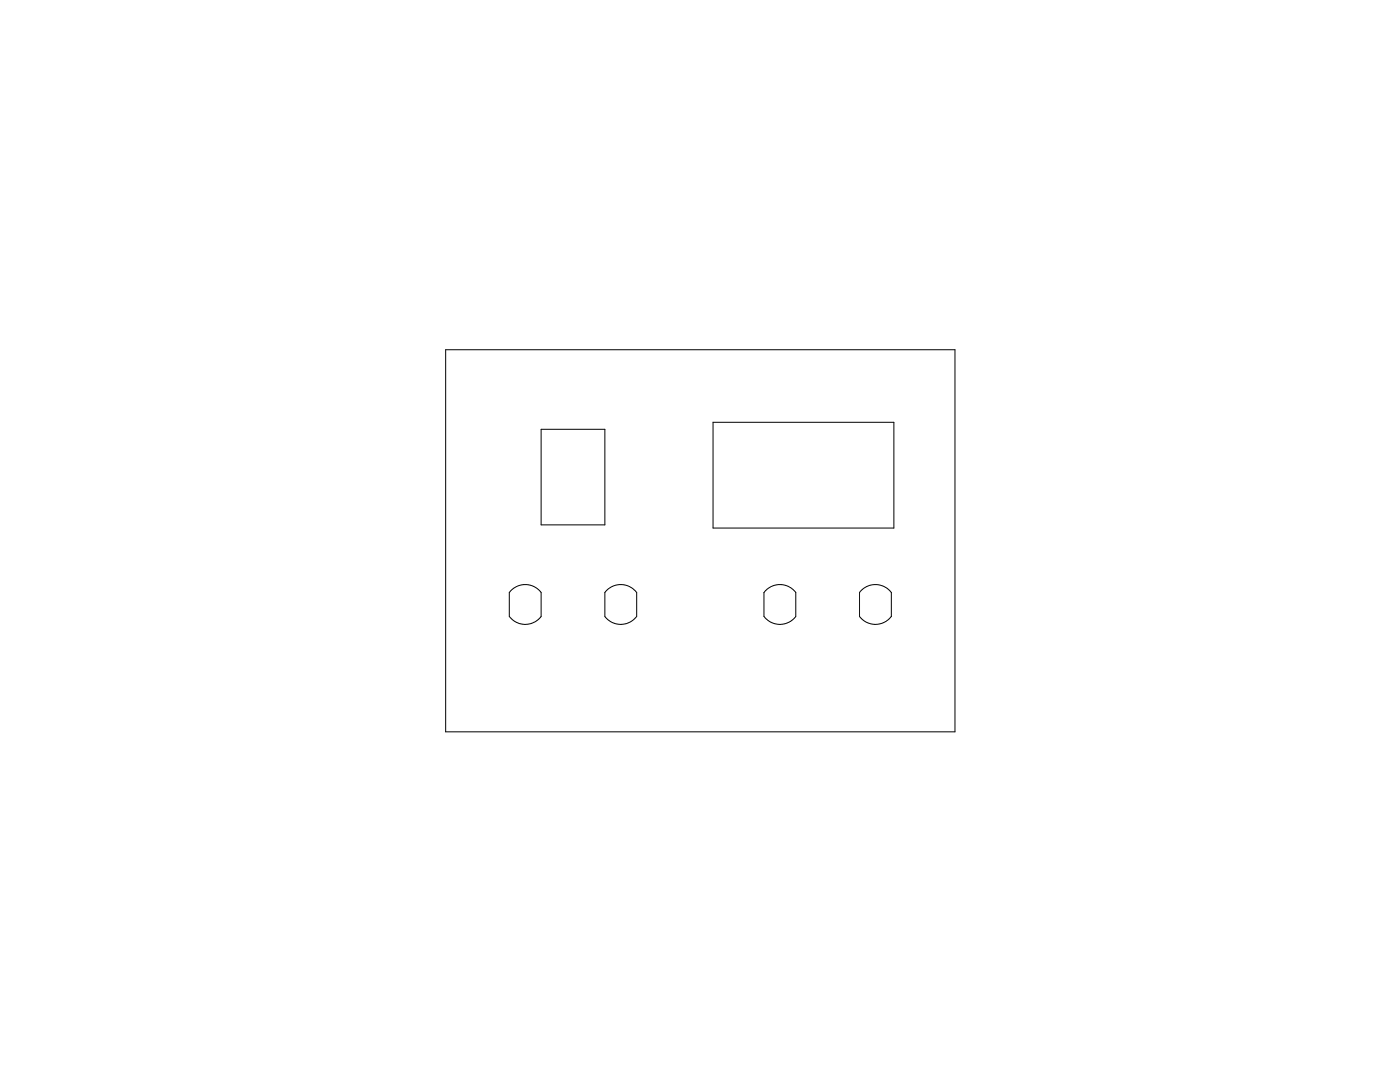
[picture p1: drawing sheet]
<svg xmlns="http://www.w3.org/2000/svg" width="279mm" height="216mm" viewBox="0 0 279 216" stroke-linecap="round" stroke-linejoin="round" font-family="sans-serif">
<path d="M88.9 69.8h101.7v76.2h-101.7zM108 85.7h12.7v19h-12.7zM142.3 84.3h36.1v21.1h-36.1zM101.9 118l1.2-.9 1.4-.5 1.7 .3 1.2 .7 .6 .6v4.8l-.2 .2-1.2 1-1.6 .4-1.3-.2-1.4-.7-.7-.7v-4.8zM121 117.9l1.2-.9 1.3-.4 1.7 .3 1.4 .9 .5 .4v4.8l-.3 .4-1.3 .9-1.4 .3-1.6-.3-1.3-.7-.5-.6v-4.8zM152.7 118l1.2-1 1.4-.4 1.5 .2 1.4 .8 .6 .6v4.8l-.2 .2-1.2 1-1.5 .4-1.4-.2-1.5-.8-.5-.6v-4.8zM171.8 117.9l1.2-.9 1.4-.4 1.6 .3 1.4 .8 .5 .5v4.8l-.3 .4-1.1 .8-1.6 .4-1.6-.3-1.2-.7-.6-.6v-4.8z" fill="none" stroke="#000" stroke-width=".2"/>
</svg>
